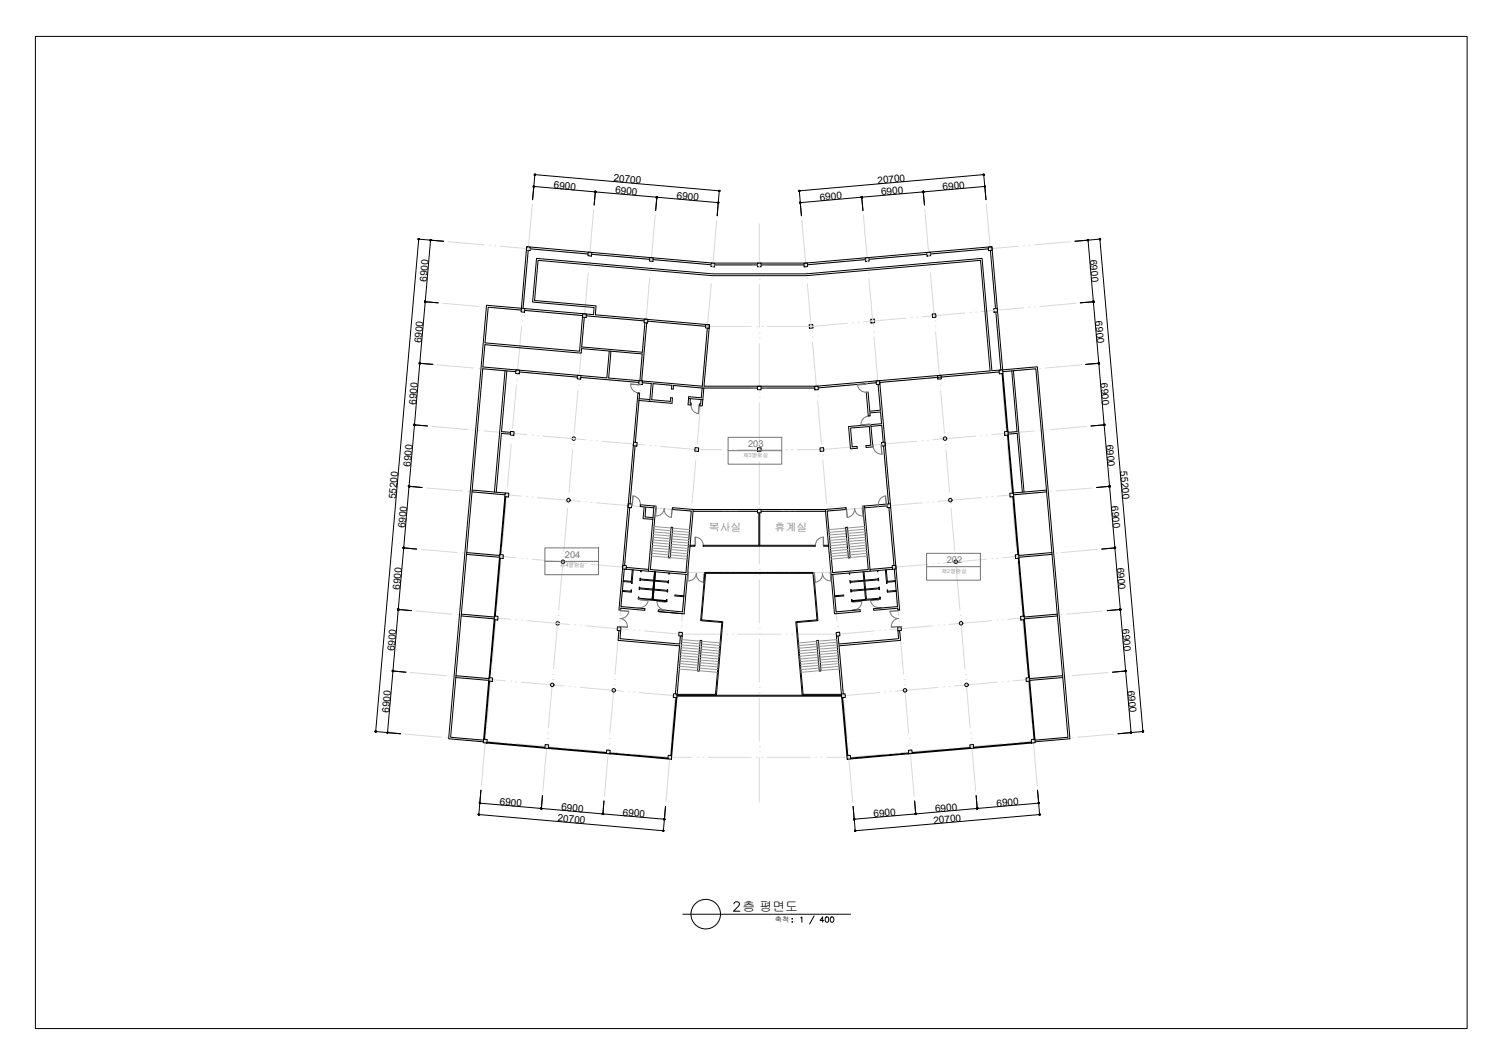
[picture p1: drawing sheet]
<svg xmlns="http://www.w3.org/2000/svg" width="420mm" height="297mm" viewBox="0 0 420 297" stroke-linecap="round" stroke-linejoin="round" font-family="sans-serif">
<defs><g id="words">
<text font-size="3.6" x="207.4" y="254.4">층 평면도</text>
<g font-size="3.1" fill="#757575">
<text x="198" y="148.4">복사실</text>
<text x="216.4" y="148.4">휴계실</text>
</g>
<g font-size="2.8">
<text x="154.6" y="52.5" transform="rotate(5 154.6 52.5)">6900</text>
<text x="171.4" y="50.6" transform="rotate(5 171.4 50.6)">20700</text>
<text x="245.2" y="51.3" transform="rotate(-5 245.2 51.3)">20700</text>
<text x="263.4" y="53" transform="rotate(-5 263.4 53)">6900</text>
<text x="171.8" y="54" transform="rotate(5 171.8 54)">6900</text>
<text x="189" y="55.5" transform="rotate(5 189 55.5)">6900</text>
<text x="229.1" y="56" transform="rotate(-5 229.1 56)">6900</text>
<text x="246.2" y="54.6" transform="rotate(-5 246.2 54.6)">6900</text>
<text x="304.4" y="72.6" transform="rotate(85 304.4 72.6)">6900</text>
<text x="119.2" y="78.7" transform="rotate(-85 119.2 78.7)">6900</text>
<text x="306" y="89.7" transform="rotate(85 306 89.7)">6900</text>
<text x="117.7" y="95.9" transform="rotate(-85 117.7 95.9)">6900</text>
<text x="307.5" y="106.9" transform="rotate(85 307.5 106.9)">6900</text>
<text x="116.2" y="113.1" transform="rotate(-85 116.2 113.1)">6900</text>
<text x="309" y="124.1" transform="rotate(85 309 124.1)">6900</text>
<text x="114.7" y="130.3" transform="rotate(-85 114.7 130.3)">6900</text>
<text x="313" y="131.6" transform="rotate(85 313 131.6)">55200</text>
<text x="110.6" y="139.4" transform="rotate(-85 110.6 139.4)">55200</text>
<text x="310.5" y="141.3" transform="rotate(85 310.5 141.3)">6900</text>
<text x="113.2" y="147.4" transform="rotate(-85 113.2 147.4)">6900</text>
<text x="312" y="158.5" transform="rotate(85 312 158.5)">6900</text>
<text x="111.7" y="164.6" transform="rotate(-85 111.7 164.6)">6900</text>
<text x="313.5" y="175.6" transform="rotate(85 313.5 175.6)">6900</text>
<text x="110.2" y="181.8" transform="rotate(-85 110.2 181.8)">6900</text>
<text x="315" y="192.8" transform="rotate(85 315 192.8)">6900</text>
<text x="108.7" y="199" transform="rotate(-85 108.7 199)">6900</text>
<text x="139.6" y="224.7" transform="rotate(5 139.6 224.7)">6900</text>
<text x="156.7" y="226.1" transform="rotate(5 156.7 226.1)">6900</text>
<text x="173.9" y="227.7" transform="rotate(5 173.9 227.7)">6900</text>
<text x="261.3" y="226.7" transform="rotate(-5 261.3 226.7)">6900</text>
<text x="278.5" y="225.2" transform="rotate(-5 278.5 225.2)">6900</text>
<text x="155.7" y="229.3" transform="rotate(5 155.7 229.3)">20700</text>
<text x="244.1" y="228.2" transform="rotate(-5 244.1 228.2)">6900</text>
<text x="260.8" y="230" transform="rotate(-5 260.8 230)">20700</text>
</g>
<g font-size="2.6" fill="#757575">
<text x="209" y="124.9">203</text>
<text x="157.8" y="155.8">204</text>
<text x="264.5" y="157.3">202</text>
</g>
<text font-size="2" x="216.5" y="257.5">축척</text>
<g font-size="1.5" fill="#757575">
<text x="207.6" y="127.5">제3열람실</text>
<text x="156.4" y="158.3">제4열람실</text>
<text x="263.1" y="159.9">제2열람실</text>
</g>
</g></defs>
<!-- layer: DOOR -->
<g fill="none" stroke="#757575" stroke-width=".28">
<path d="M176.2 107.3h2.7l-2.7-.1a2.28 2.28 0 0 0 2 2.4M178.2 109.6l.5 .1zM193 112.6l.1 .5zM193.1 113a2.26 2.26 0 0 0 2 2.5M195.1 115.5l.4-2.7-.4 2.7M239.6 107.5l2.2-.2v-.2h.5l-2.7 .3a2.29 2.29 0 0 0 2.4 2.1M242 109.5l.5 .1zM242.6 116.1l.5 .1zM242.6 116.2a2.28 2.28 0 0 0-2.1 2.5l2.8-.3-.5 .2v-.2l-2.3 .2M176.8 138.4a2.26 2.26 0 0 1 2.1 2.5M176.9 138.5l-.2 2.3-.2-.1-.1 .5zM243.8 124.2l.2 .6z"/>
<path d="M246.2 124l.1 .5zM246.2 124.5l.1 2.3M246.2 124.5l.2 2.3a2.26 2.26 0 0 1-2.4-2.1M247.3 138.5l.3 2.3 .2-.1v.5l-.4-2.7M247.5 138.4a2.26 2.26 0 0 0-2.1 2.5M178.8 140.9l.1 .5zM183.1 144.1a2.26 2.26 0 0 0 2.5-2.1 2.22 2.22 0 0 0 2 2.4M183.2 141.3l.1 .5zM183.3 141.8l-.1 2.3M183.3 141.8l-.2 2.3M187.7 142.2l-.2 2.2M187.8 141.7l.1 .5z"/>
<path d="M192.2 159.4l.1 .5zM192.3 159.9l-.2 2.3a2.26 2.26 0 0 0 2.4-2.1M192.3 159.9l-.2 2.3M194.2 150l-.2 2.5v-.3h.3v-2.2M194.2 149.9a2.26 2.26 0 0 1 2.3 2.3M196.4 152.2l.1 .3zM196.8 159.8l.1 .5zM227.3 159.8l.2 .5zM227.7 152.2l.1 .3zM230 150v2.2h.2v.3l-.1-2.5M230.1 149.9a2.26 2.26 0 0 0-2.3 2.3M231.9 159.4l.1 .5z"/>
<path d="M231.9 159.9h.1M231.9 159.9l.2 2.3M232 159.9l.2 2.3a2.26 2.26 0 0 1-2.5-2.1M236.3 141.7v.5zM236.5 142.2l.2 2.2a2.22 2.22 0 0 0 2-2.4 2.26 2.26 0 0 0 2.5 2.1M236.5 142.2h.1M240.9 141.8l.2 2.3zM240.9 141.3l.2 .5zM245.3 140.9l.1 .5zM172.5 174.9l.5 .1zM172.9 170.3l.5 .1zM173 174.9l2.2 .1"/>
<path d="M173 174.9l2.2 .2M175.6 170.7l-2.2-.3 2.3 .2a2.22 2.22 0 0 1-2.5 2 2.26 2.26 0 0 1 2.1 2.5M178.1 169.6l.5 .2zM178.3 167.2l2.7 .4-2.2-.1v-.2zM181.1 167.6a2.26 2.26 0 0 1-2.5 2M183.5 167.9l2.2 .2M185.6 170.3l.5 .1zM185.8 167.9h.5zM185.8 168l-2.2-.2a2.26 2.26 0 0 0 2 2.5M194.5 160.1a2.26 2.26 0 0 0 2.1 2.5M196.5 162.6l.3-2.3-.3 2.3M227.7 162.6l-.2-2.3 .2 2.3"/>
<path d="M229.8 160.1a2.26 2.26 0 0 1-2.1 2.5M237.9 167.9l.5 .1zM238.2 170.3l.5 .1zM240.7 167.8l-2.3 .2M240.7 167.9l-2.3 .2M240.7 167.8a2.26 2.26 0 0 1-2 2.5M243.2 167.6l2.7-.3zM243.2 167.6a2.26 2.26 0 0 0 2.5 2M245.6 169.6l.6 .1zM248.6 170.7l2.3-.3-2.3 .2a2.22 2.22 0 0 0 2.5 2 2.26 2.26 0 0 0-2.1 2.5M250.9 170.3l.5 .1zM251.2 174.9l.5 .1z"/>
<path d="M251.2 174.9l-2.2 .1M251.2 174.9l-2.2 .2"/>
</g>
<!-- layer: WIN -->
<g fill="none" stroke="#000" stroke-width=".28">
<path d="M279.9 104.3h.3l1.4 16.1-.3 .1zM141 138.6h.3l-1.4 16.3-.3-.1zM281.5 121.5h.2l1.4 16.1-.2 .1zM282.9 138.6h.3l1.4 16.2-.3 .1zM139.5 155.8h.3l-1.4 16.2h-.3zM192.8 152.2h1.2v.3h-1.2zM196.5 152.2h31.2v.3h-31.2zM212 143.2v9M212.2 143.2v9M230.2 152.2h1.2l.1 .3h-1.3zM284.5 155.8h.2l1.4 16.2h-.2zM138 173h.3l-1.5 16.2h-.2z"/>
<path d="M285.9 173h.3l1.4 16.2h-.3zM136.5 190.2h.3l-1.4 16.2h-.3zM189.1 194.4h46M189.1 194.1h46M287.5 190.2h.2l1.4 16.2h-.2zM136 207.2l16.2 1.4v.3l-16.2-1.5zM153.2 208.7l16.2 1.4v.3l-16.2-1.4zM170.4 210.2l16.2 1.4v.3l-16.2-1.5zM187.1 210.9h.5l1.5-16.1-.3-.1-1.4 16.2M237.1 210.9h-.5l-1.5-16.1 .3-.1 1.4 16.2M237.6 211.6l16.2-1.4 .1 .2-16.3 1.5zM254.8 210.1l16.2-1.4v.3l-16.2 1.4z"/>
<path d="M272 208.6l16.2-1.4v.2l-16.2 1.5z"/>
</g>
<!-- layer: CEN -->
<g fill="none" stroke="#d9d9d9" stroke-width=".28">
<path d="M148.7 57l-1.2 13.2M165.8 58.5l-1.1 13.2M183 60l-1.1 13.2M241.2 60l1.1 13.2M258.3 58.5l1.2 13.2M275.5 57l1.2 13.2M125.2 67.5l10.1 .9M136.8 68.5h.1M138.2 68.6h.1M139.8 68.7l11.9 1.1M147.1 74.7l-1 11.9M147.3 73.2h.1"/>
<path d="M147.4 71.7h.1M153.2 69.9h.1M154.7 70.1h.1M156.2 70.2l11.9 1M164.3 76.2l-1 11.9M164.5 74.7h.1M164.6 73.2h.1M169.6 71.4h.1M171.1 71.5h.1M172.6 71.6l12 1.1M181.5 77.7l-1 11.9M181.6 76.2h.1"/>
<path d="M181.8 74.7h.1M186.1 72.8h.1M187.6 72.9h.1M189 73.1l10.2 .9h10.7M198.7 79.2l-1.1 11.9M198.8 77.7h.1M199 76.2h.1M200.2 61.5l-1.1 13.2M211.4 74h.1M212.1 76.4h.1M212.1 77.9h.1M212.1 62.4v12.5"/>
<path d="M212.1 79.4v12M212.9 74h.1M224 61.5l1.2 13.2M225.3 76.2h.1M225.4 77.7h.1M225.5 79.2l1.1 11.9M235.2 73.1l-10.1 .9h-10.7M236.7 72.9h.1M238.2 72.8h.1M242.5 74.7h.1M242.6 76.2h.1M242.7 77.7l1.1 11.9"/>
<path d="M251.6 71.6l-12 1.1M253.1 71.5h.1M254.6 71.4h.1M259.7 73.2h.1M259.8 74.7h.1M259.9 76.2l1.1 11.9M268 70.2l-11.9 1M269.5 70.1h.1M271 69.9h.1M276.8 71.7h.1M277 73.2h.1M277.1 74.7l1.1 11.9"/>
<path d="M284.5 68.7l-12 1.1M286 68.6h.1M287.5 68.5h.1M299 67.5l-10 .9M123.7 84.7l10.1 .9M135.2 85.7h.1M136.8 85.8h.1M138.2 85.9l12 1.1M145.7 91.1l-1.1 11.9M145.8 89.6h.1M146 88.1h.1M151.7 87.1h.1"/>
<path d="M153.2 87.2h.1M154.7 87.4l12 1M162.9 92.6l-1.1 12M163 91.1h.1M163.1 89.6h.1M168.1 88.6h.1M169.6 88.7h.1M171.1 88.8l12 1.1M180.1 94.1l-1.1 11.9M180.2 92.6h.1M180.3 91.1h.1M184.6 90h.1"/>
<path d="M186 90.1h.1M187.6 90.3l10 .8h12.3M197.3 95.6l-1.1 12M197.4 94.1h.1M197.5 92.6h.1M211.4 91.1h.1M212.1 92.9h.1M212.1 94.4h.1M212.1 95.9v12M212.9 91.1h.1M226.7 92.6h.1M226.9 94.1h.1"/>
<path d="M227 95.6l1 12M236.7 90.3l-10.1 .8h-12.2M238.2 90.1h.1M239.7 90h.1M243.9 91.1h.1M244 92.6h.1M244.2 94.1l1 11.9M253.1 88.8l-11.9 1.1M254.6 88.7h.1M256.1 88.6h.1M261.1 89.6h.1M261.2 91.1h.1"/>
<path d="M261.4 92.6l1 12M269.6 87.4l-12 1M271 87.2h.1M272.5 87.1h.1M278.3 88.1h.1M278.4 89.6h.1M278.5 91.1l1.1 11.9M286 85.9l-11.9 1.1M287.5 85.8h.1M289 85.7h.1M300.6 84.7l-10.1 .9M120.7 119l10.1 .9"/>
<path d="M122.2 101.9l10.1 .8M133.8 102.9h.1M135.2 103h.1M136.8 103.1l11.9 1.1M144.3 107.5l-1.1 12M144.4 106h.1M144.5 104.6h.1M150.2 104.3h.1M151.7 104.4h.1M153.2 104.6l11.9 1M161.4 109.1l-1 11.9M161.6 107.6h.1"/>
<path d="M161.7 106h.1M166.6 105.7h.1M168.1 105.9h.1M169.6 106l12 1.1M178.6 110.5l-1 12M178.8 109.1h.1M178.9 107.6h.1M183.1 107.2h.1M184.6 107.3h.1M186 107.4l10.2 .9h13.7M195.8 112.1l-1 11.9M195.9 110.6h.1"/>
<path d="M196.1 109.1h.1M211.4 108.3h.1M212.1 109.4h.1M212.1 110.9h.1M212.1 112.4v12M212.9 108.3h.1M228.2 109.1h.1M228.3 110.6h.1M228.4 112.1l1.1 11.9M238.2 107.4l-10.1 .9h-13.7M239.7 107.3h.1M241.2 107.2h.1"/>
<path d="M245.3 107.6h.1M245.5 109.1h.1M245.6 110.5l1.1 12M254.6 106l-11.9 1.1M256.1 105.9h.1M257.6 105.7h.1M262.5 106h.1M262.7 107.6h.1M262.8 109.1l1 11.9M271 104.6l-11.9 1M272.5 104.4h.1M274.1 104.3h.1"/>
<path d="M279.7 104.6h.1M279.9 106h.1M280 107.5l1 12M287.5 103.1l-12 1.1M289 103h.1M290.5 102.9h.1M302.1 101.9l-10.1 .8M303.6 119l-10.1 .9M119.2 136.2l10.1 .9M130.8 137.2h.1M132.2 137.4h.1M132.2 120.1h.1"/>
<path d="M133.7 137.5l12 1M133.8 120.2h.1M135.2 120.3l12 1M141.5 138.9h.1M141.6 137.4h.1M142.8 124l-1 11.9M142.9 122.5h.1M143.1 121h.1M147.2 138.6h.1M148.7 138.8h.1M148.7 121.5h.1M150.2 121.6h.1"/>
<path d="M150.2 138.9l11.9 1.1M151.7 121.8l11.9 1M158.8 138.9h.1M160 125.5l-1.1 11.9M160.1 124h.1M160.3 122.5h.1M165.1 122.9h.1M166.6 123.1h.1M168.1 123.2l12 1M177.2 127l-1.1 11.9M177.3 125.5h.1M177.4 124h.1"/>
<path d="M181.6 124.4h.1M183 124.5h.1M184.6 124.6l10 .9h7M194.4 128.5l-1.1 11.9M194.5 127h.1M194.6 125.5h.1M203.1 125.5h.1M204.6 125.5h.1M206.1 125.5h12M212.1 125.9h.1M212.1 127.4h.1M212.1 128.9v12"/>
<path d="M219.6 125.5h.1M221.1 125.5h.1M229.6 125.5h.1M229.7 127h.1M229.9 128.5l1 11.9M239.7 124.6l-10.1 .9h-7M241.2 124.5h.1M242.7 124.4h.1M246.8 124h.1M246.9 125.5h.1M247 127l1.1 11.9M256.1 123.2l-11.9 1"/>
<path d="M257.6 123.1h.1M259.1 122.9h.1M264 122.5h.1M264.1 124h.1M264.2 125.5l1.1 11.9M265.4 138.9h.1M272.6 121.8l-12 1M274.1 121.6h.1M274.1 138.9l-12 1.1M275.5 138.8h.1M275.5 121.5h.1M277.1 138.6h.1"/>
<path d="M281.2 121h.1M281.3 122.5h.1M281.4 124l1 11.9M282.6 137.4h.1M282.7 138.9h.1M289 120.3l-11.9 1M290.5 120.2h.1M290.5 137.5l-12 1M292 120.1h.1M292 137.4h.1M293.5 137.2h.1M305.1 136.2l-10.1 .9"/>
<path d="M117.7 153.4l10 .9M129.2 154.4h.1M130.8 154.6h.1M132.2 154.7l12 1M139.9 156.8l-1 12M140.1 155.4h.1M140.2 153.9h.1M141.4 140.4l-1.1 12M145.7 155.8h.1M147.2 156h.1M148.7 156.1l11.9 1M157.1 158.4l-1 11.9"/>
<path d="M157.3 156.8h.1M157.4 155.4h.1M158.6 141.9l-1.1 12M158.7 140.4h.1M162.1 157.3h.1M163.6 157.4h.1M163.6 140.1h.1M165.1 157.6l12 1M165.1 140.3h.1M166.6 140.4l11.9 1M174.3 159.9l-1 11.9M174.4 158.4h.1"/>
<path d="M174.6 156.9h.1M175.8 143.4l-1.1 12M175.9 141.9h.1M176 140.4h.1M178.5 158.7h.1M180 158.8h.1M180.1 141.5h.1M181.6 159l10 .9h10M181.6 141.7h.1M183 141.8l10.1 .9h8.5M191.6 159.9h.1M191.8 158.4h.1"/>
<path d="M192.9 144.9l-1 12M193.1 143.4h.1M193.2 141.9h.1M203.1 159.9h.1M203.1 142.7h.1M204.6 159.9h.1M204.6 142.7h.1M206.1 159.9h12M206.1 142.7h12M212.1 142.4h.1M212.1 143.9h.1M212.1 158.9h.1"/>
<path d="M212.1 145.4v12M219.6 159.9h.1M219.6 142.7h.1M221.1 159.9h.1M221.1 142.7h.1M231 141.9h.1M231.2 143.4h.1M231.3 144.9l1.1 12M232.5 158.4h.1M232.6 159.9h.1M241.2 141.8l-10.1 .9h-8.5M242.7 159l-10.1 .9h-10"/>
<path d="M242.7 141.7h.1M244.2 158.8h.1M244.2 141.5h.1M245.7 158.7h.1M248.2 140.4h.1M248.4 141.9h.1M248.5 143.4l1 12M249.7 156.9h.1M249.8 158.4h.1M249.9 159.9l1.1 11.9M257.6 140.4l-11.9 1M259.1 140.3h.1"/>
<path d="M259.1 157.6l-11.9 1M260.6 140.1h.1M260.6 157.4h.1M262.1 157.3h.1M265.5 140.4h.1M265.7 141.9l1 12M266.9 155.4h.1M267 156.8h.1M267.1 158.4l1.1 11.9M275.6 156.1l-12 1M277.1 156h.1M278.5 155.8h.1"/>
<path d="M282.9 140.4l1 12M284 153.9h.1M284.2 155.4h.1M284.3 156.8l1 12M292 154.7l-11.9 1M293.5 154.6h.1M295 154.4h.1M306.6 153.4l-10.1 .9M116.1 170.6l10.2 .9M127.7 171.6h.1M129.2 171.7h.1M130.7 171.9l12 1"/>
<path d="M138.5 173.3l-1 12M138.6 171.8h.1M138.8 170.3h.1M144.2 173h.1M145.7 173.1h.1M147.2 173.3l11.9 1M155.7 174.8l-1.1 11.9M155.8 173.3h.1M155.9 171.8h.1M160.6 174.5h.1M162.1 174.6h.1M163.6 174.7l11.9 1.1"/>
<path d="M172.9 176.3l-1.1 12M173 174.8h.1M173.1 173.3h.1M177.1 175.9h.1M178.5 176h.1M180 176.1l10.1 .9h11.5M190.1 177.8l-1.1 11.9M190.2 176.3h.1M190.3 174.8h.1M191.5 161.4l-1.1 11.9M203.1 177h.1M204.6 177h.1"/>
<path d="M206.1 177h12M212.1 160.4h.1M212.1 175.4h.1M212.1 176.9h.1M212.1 161.9v12M212.1 178.4v12M219.6 177h.1M221.1 177h.1M232.7 161.4l1.1 11.9M233.9 174.8h.1M234 176.3h.1M234.2 177.8l1 11.9"/>
<path d="M244.2 176.1l-10.1 .9h-11.5M245.7 176h.1M247.2 175.9h.1M251.1 173.3h.1M251.2 174.8h.1M251.4 176.3l1 12M260.6 174.7l-11.9 1.1M262.1 174.6h.1M263.6 174.5h.1M268.3 171.8h.1M268.4 173.3h.1M268.5 174.8l1.1 11.9"/>
<path d="M277.1 173.3l-12 1M278.5 173.1h.1M280.1 173h.1M285.4 170.3h.1M285.6 171.8h.1M285.7 173.3l1.1 12M293.5 171.9l-12 1M295 171.7h.1M296.5 171.6h.1M308.1 170.6l-10.1 .9M114.7 187.7l10 .9M126.2 188.8h.1"/>
<path d="M127.7 188.9h.1M129.2 189l12 1.1M137.1 189.7l-1.1 12M137.2 188.2h.1M137.3 186.7h.1M142.7 190.2h.1M144.2 190.3h.1M145.7 190.5l11.9 1M154.2 191.2l-1 12M154.4 189.7h.1M154.5 188.3h.1M159.1 191.6h.1"/>
<path d="M160.6 191.8h.1M162.1 191.9l12 1.1M171.4 192.7l-1 12M171.6 191.2h.1M171.7 189.7h.1M175.5 193.1h.1M177 193.2h.1M178.5 193.3l10.1 .9h13M188.6 194.2l-1 12M188.8 192.7h.1M188.9 191.3h.1M203.1 194.2h.1"/>
<path d="M204.6 194.2h.1M206.1 194.2h12M212.1 191.9h.1M212.1 193.4h.1M212.1 194.9v12M219.6 194.2h.1M221.1 194.2h.1M235.4 191.3h.1M235.5 192.7h.1M235.6 194.2l1.1 12M245.7 193.3l-10.1 .9h-13M247.2 193.2h.1"/>
<path d="M248.7 193.1h.1M252.5 189.7h.1M252.7 191.2h.1M252.8 192.7l1.1 12M262.1 191.9l-11.9 1.1M263.6 191.8h.1M265.1 191.6h.1M269.7 188.3h.1M269.9 189.7h.1M270 191.2l1 12M278.6 190.5l-12 1M280.1 190.3h.1"/>
<path d="M281.5 190.2h.1M286.9 186.7h.1M287 188.2h.1M287.2 189.7l1 12M295 189l-11.9 1.1M296.5 188.9h.1M298 188.8h.1M309.6 187.7l-10.1 .9M113.1 204.9l10.2 .9M124.7 206h.1M126.2 206.1h.1M127.7 206.2l12 1.1"/>
<path d="M135.6 206.2l-1.1 13.2M135.7 204.7h.1M135.9 203.2h.1M141.2 207.4h.1M142.6 207.5h.1M144.2 207.6l11.9 1.1M152.8 207.6l-1.1 13.3M152.9 206.2h.1M153.1 204.7h.1M157.6 208.8h.1M159.1 209h.1M160.6 209.1l11.9 1"/>
<path d="M170 209.2l-1.1 13.2M170.1 207.7h.1M170.3 206.2h.1M174.1 210.3h.1M175.5 210.4h.1M177 210.5l10.1 .9h6.3M187.2 210.7l-1.2 13.2M187.3 209.2h.1M187.4 207.7h.1M194.8 211.4h.1M196.4 211.4h.1M197.9 211.4h12"/>
<path d="M211.4 211.4h.1M212.1 208.4h.1M212.1 209.9h.1M212.1 211.4v12.5M212.9 211.4h.1M214.4 211.4h12M227.9 211.4h.1M229.3 211.4h.1M236.8 207.7h.1M236.9 209.2h.1M237.1 210.7l1.1 13.2M247.2 210.5l-10.1 .9h-6.2"/>
<path d="M248.7 210.4h.1M250.2 210.3h.1M254 206.2h.1M254.1 207.7h.1M254.2 209.2l1.2 13.2M263.6 209.1l-11.9 1M265.1 209h.1M266.6 208.8h.1M271.2 204.7h.1M271.3 206.2h.1M271.4 207.6l1.2 13.3M280.1 207.6l-12 1.1"/>
<path d="M281.5 207.5h.1M283.1 207.4h.1M288.3 203.2h.1M288.5 204.7h.1M288.6 206.2l1.2 13.2M296.5 206.2l-11.9 1.1M298 206.1h.1M299.5 206h.1M311.1 204.9l-10.1 .9"/>
</g>
<!-- layer: WALL -->
<g fill="none" stroke="#000" stroke-width=".28">
<path d="M147.6 69.9l-1.5 16.2 19.7 1.7 .2-1.9-17.2-1.6 1.1-12.2 49.1 4.4h26.2l49.1-4.4 2.8 31.4 2.5-.2-1.4-16.2M148.1 69.5l16.2 1.4M150.3 72.7l48.7 4.3h26.2l48.7-4.3 2.7 30.8-48.5 4.3h-31.4l1.5-17.1-31.9-2.8 .2-2.5-17.2-1.5zM165.3 71l16.2 1.4M182.4 72.5l16.3 1.4M199.6 74h12M212.6 74h12M241.8 72.5l-16.2 1.4M258.9 71l-16.1 1.4M276.1 69.5l-16.1 1.4M276.7 69.9l1.4 16.2M145.6 86.6l-9.2-.8-.9 9.9 26.4 2.3 .9-9.9-16.2-1.4"/>
<path d="M163.2 88.6l-.7 8.3 16.9 1.4 .8-8.2M163.8 88.2l16.1 1.4M170.2 98l-.7 7.5-34.6-3.1 .6-6.2 26.9 2.4 .1-1.3 16.9 1.5-.6 7.5-8.8-.8 .7-7.5M180.7 90.1l-1.4 16.2 16.9 1.5 1.4-16.2M181 89.7l16.1 1.4M141.1 103.5l-3 33.9M141.6 103.5l-1.5 17 2.5 .2M144.1 103.8l-9.2-.8-9 102.8 9.2 .8M145.1 103.8l16.2 1.5M162.2 105.4l16.3 1.4M178.5 111.3l3.1 .2M179.4 106.8l2.5 .3-.4 5"/>
<path d="M192.3 111.3l4.1 .3M196.2 108.3l-.3 2.7-3.5-.3-.2 2.3 .8 .1v-.5l-.2-.1 .1-1.2M196.2 108.3h15.4M196.2 108.3l-8-.7-.1 1h-.5l.1-1-5.3-.5-.3 4.5 5.2 .5 .1-1.1 .5 .1-.2 1.5-9.2-.8M196.6 108.3l-.4 5h-.8l.1-.5h.2l.2-1.3M212.6 108.3h15M243.3 119l3-.3 .4 4.8M244.8 106.8l-16.2 1.5M245.3 107.3l.6 7.2-2.9 .3-.5-5.2h-.5l.6 6.5 .5-.1-.1-.7 3-.3 .3 3.3-9.2 .8 .5 6.2 1.9-.2-.1-.5-1.3 .2-.5-5.3 5.3-.4 .4 5.2-1.4 .1 .1 .5 1.8-.1-.5-6.3M279.1 103.8l-33.3 3 5.5 63.5h-.4l-.1-.5-6.7 .6-.1-.5 6.7-.6-.9-10.4M280.1 103.8l9.3-.8 3 34.3 6 68.5-9.3 .8M282.6 103.5l1.5 17-2.5 .2"/>
<path d="M283.1 103.5l3 33.9M131.9 137.3l9.2 .8M131.9 136.8l9.2 .8M142.6 121.2l-2.5-.2-1.5 16.4M177.4 124.5l-1.4 16.2M177.5 123.5l1.2-13.7h-.5l-5.3 60.5h.5v-.5l6.8 .6v-.5l-6.7-.6 .9-10.4M246.8 124.5l1.4 16.2M281.7 121.2l2.5-.2 1.4 16.4M292.3 136.8l-9.2 .8M292.4 137.3l-9.2 .8M130.3 154.8l9.3 .8M130.4 154.3l9.2 .8"/>
<path d="M174.9 158.9l6.2 .6M174.9 158.4l6.3 .6M175.9 141.7l-1.4 16.2M176.6 159l-.3 3.3-2.2-.2M176.9 159.1l-.3 3.8-.1-.3M179 159.3l.1 .3v-.3M182.4 145l-2.8-.2 .3-3.3-1-.1 .1-.5 4.2 .4-1.5 17.7 9.9 .9 1.5-17.2-5.2-.5v-.5l5.8 .5-2.6 29.2-7.2-.7M182.7 141.8l-2.3-.2-.2 2.7 2.2 .2M182.7 141.3l-1.6 18.2 11 .9M186.9 159.9l-.1 .4 .2-.3M187.5 147.2h.4l-.7 8.6-.5-.1zM193.7 142.7h17.9"/>
<path d="M193.7 142.2h36.9M212.6 142.7h18M236.2 147.2h.6l.7 8.5-.5 .1zM237.3 159.9l.1 .4-.1-.3M241.4 159.6l.6 7.7 3.8-.3v-.4l.1 .6-8 .7v-.6l.1 .4 3.8-.4-.7-7.7M241.5 141.3l1.6 18.2-11 .9M245.1 159.3v.3l.1-.3M247.3 159.1l.4 3.8 .1-.3M247.6 159l.3 3.3 2.2-.2M247.8 140.7l-6.8 .6 1.6 17.7-10 .9-1.5-17.2 5.2-.5v-.5l-5.7 .5 2.5 29.2 7.2-.7v-.5l-6.7 .6-1-10.4M247.8 141.2l-6.3 .6M248.3 141.7l1.5 16.2"/>
<path d="M249.3 158.4l-6.2 .6M249.3 158.9l-6.2 .6M293.9 154.3l-9.3 .8M293.9 154.8l-9.2 .8M128.8 172l9.2 .8M128.9 171.5l9.2 .8M172.9 176.1l-.2 2.7 17.2 1.5-1.2 13.4M173.4 176.1l-.2 2.2 16.7 1.5 .2-2.3M173.9 164.8l2.5 .3M174.1 162.3l2.5 .3M176.3 165.1l.1-.4-.1 .6-2.5-.2M182.2 167.3l.7-7.7-.7 7.7-3.8-.3 .1-.4-.2 .6 8 .7v-.6l-.1 .4-3.8-.4 .7-7.7-.7 7.7"/>
<path d="M182.4 164.5l-3.7-.4-.1-.2-.1 .7 .2-.2 3.7 .3M182.7 162l-3.8-.4-.1-.2v.7l.1-.2 3.8 .3M182.7 164.5l3.8 .3v-.2v.7l-.1-.2-3.7-.4M182.9 162l3.8 .3 .1-.2-.1 .7-.1-.2-3.7-.4M190.6 177.6l-1.4 16.2h10.7l1.8-20-6-.5 1.2-13.5h30.4l1.2 13.5-5.9 .5 1.8 20h10.7l-1.4-16.2M191.1 166.3l-2.5-.2-.1 .3 2.5 .2M191.6 160.4l-.9 10.4-6.7-.6-.1 .5 6.7 .6M195.6 178.8h.5l-.7 8.6-.6-.1zM228.1 178.8h.5l.8 8.5-.5 .1zM233.2 166.3l2.5-.2v.3l-2.5 .2M241.3 162l-3.7 .3-.2-.2 .1 .7 .1-.2 3.7-.4M241.5 164.5l-3.7 .3-.2-.2 .1 .7 .1-.2 3.8-.4"/>
<path d="M241.6 162l3.7-.4 .1-.2 .1 .7-.2-.2-3.7 .3M241.8 164.5l3.8-.4v-.2l.1 .7-.1-.2-3.8 .3M248 165.1l-.2-.4 .1 .6 2.5-.2M250.1 162.3l-2.5 .3M250.3 164.8l-2.5 .3M250.9 176.1l.1 2.2-16.7 1.5-.2-2.3M251.3 176.1l.3 2.7-17.2 1.5 1.2 13.4M295.3 171.5l-9.2 .8M295.4 172l-9.2 .8M127.3 189.1l9.3 .8M127.4 188.6l9.2 .8M189.1 194.1h11l1.8-20.5-5.9-.5 1.1-13h30l1.1 13-5.9 .5 1.8 20.5h11"/>
<path d="M296.9 188.6l-9.3 .8M296.9 189.1l-9.2 .8M135 207.1l-9.7-.9 10.6-121 9.8 .9 1.4-17.2 52.1 4.5h25.9l52-4.5 3 34.4 9.7-.9 9.1 103.8-9.7 .9"/>
</g>
<!-- layer: 0e -->
<g fill="none" stroke="#000" stroke-width=".28">
<path d="M147.1 68.9l1.1 .1-.1 1-1-.1zM164.3 70.4l1 .1-.1 1-1-.1zM181.5 71.9l1 .1-.1 1-1-.1zM198.7 73.4l1 .1-.1 1-1-.1zM211.6 73.4h1v1.1h-1zM224.6 73.5l.9-.1 .1 1-1 .1zM241.7 72l1-.1 .1 1-1 .1zM258.9 70.5l1-.1 .1 1-1 .1zM276.1 69l1-.1 .1 1-1 .1zM145.7 86.1h.9l-.1 1.1-.9-.1zM162.8 87.6l1 .1-.1 .9h-1zM180 89.1l1 .1-.1 1-1-.1z"/>
<path d="M197.2 90.6l1 .1-.1 1-1-.1zM226 90.7l1.1-.1v1l-1 .1zM243.2 89.2l1-.1 .1 1-1 .1zM260.4 87.7l1-.1 .1 1h-1zM277.6 86.1h1l.1 1-1 .1zM144.1 103.3h1v1.1l-1.1-.1zM161.3 104.8l1 .1-.1 .9-1-.1zM178.5 106.3h1l-.1 1.1-1-.1zM211.6 107.8h1v1h-1zM227.6 107.9l.9-.1 .1 1h-.9zM244.7 106.3h1l.1 1-1 .1zM261.9 104.9l1-.1 .1 .9-1 .1z"/>
<path d="M279.1 103.3h1l.1 1-1 .1zM141.1 137.6l1 .1v1l-1.1-.1zM142.6 120.4l1 .1-.1 1h-.9zM177 123.4l1 .1-.1 1h-1zM194.2 125l1 .1-.1 .9-1-.1zM211.6 125h1v1h-1zM229.1 125.1l1-.1 .1 .9-1.1 .1zM246.2 123.5l1.1-.1v1.1h-1zM280.6 120.5l1-.1 .1 1.1h-1zM282.1 137.7l1-.1 .1 1-1 .1zM139.6 154.8l1 .1-.1 1-1-.1zM174 157.8l1 .1-.1 1-1-.1z"/>
<path d="M175.5 140.6l1 .1-.1 1-1-.1zM211.6 142.2h1v1h-1zM247.8 140.7l.9-.1 .1 1-1 .1zM249.2 157.9l1.1-.1v1l-1 .1zM283.6 154.9l1-.1 .1 1-1 .1zM138.1 172l1 .1v1l-1.1-.1zM172.5 175l1 .1-.1 1-1-.1zM189.7 176.5l1 .1-.1 1-1-.1zM233.6 176.6l1-.1v1l-.9 .1zM250.8 175.1l.9-.1 .1 1-.9 .1zM285.1 172.1l1-.1 .1 1-1 .1zM136.6 189.2l1 .1-.1 .9h-1z"/>
<path d="M188.2 193.7l1 .1-.1 1-1-.1zM235.1 193.8l1-.1 .1 1-1.1 .1zM286.6 189.3l1-.1 .1 1h-1zM135.1 206.4l1 .1-.1 .9-1-.1zM152.3 207.9h1l-.1 1.1-1-.1zM169.5 209.4l1 .1-.1 .9h-1zM186.7 210.9h.9v1.1l-1-.1zM236.6 210.9h1v1l-.9 .1zM253.8 209.5l.9-.1 .1 1h-.9zM270.9 207.9h1l.1 1-1 .1zM288.1 206.5l1-.1 .1 .9-1 .1z"/>
<circle cx="158.8" cy="139.6" r=".49"/>
<circle cx="160.3" cy="122.4" r=".49"/>
<circle cx="264" cy="122.4" r=".49"/>
<circle cx="265.5" cy="139.6" r=".49"/>
<circle cx="157.3" cy="156.8" r=".49"/>
<circle cx="267" cy="156.8" r=".49"/>
<circle cx="155.8" cy="174" r=".49"/>
<circle cx="268.5" cy="174" r=".49"/>
<circle cx="154.3" cy="191.2" r=".49"/>
<circle cx="171.5" cy="192.7" r=".49"/>
<circle cx="252.8" cy="192.7" r=".49"/>
<circle cx="270" cy="191.2" r=".49"/>
</g>
<!-- layer: Ĳ -->
<g fill="none" stroke="#979797" stroke-width=".28">
<path d="M182 155.2l4.7 .4M182.1 154.5l4.7 .4M182.1 153.7l4.7 .4M182.2 153l4.7 .4M182.3 152.2l4.7 .5M182.3 151.5l4.8 .4M182.4 150.7l4.7 .4M182.4 150l4.8 .4M182.5 149.2l4.8 .4M182.6 148.5l4.7 .4M182.7 147.7l4.7 .5M182.7 147l4.7 .4"/>
<path d="M187.2 155.7l4.8 .4M187.3 154.9l4.7 .4M187.4 154.2l4.7 .4M187.4 153.4l4.7 .4M187.5 152.7l4.7 .4M187.6 151.9l4.7 .5M187.6 151.2l4.7 .4M187.7 150.5l4.7 .4M187.7 149.7l4.8 .4M187.8 149l4.8 .4M187.9 148.2l4.7 .4M187.9 147.4l4.8 .5"/>
<path d="M236.3 147.4l-4.8 .5M236.3 148.2l-4.7 .4M236.4 149l-4.7 .4M236.5 149.7l-4.7 .4M236.5 150.5l-4.7 .4M236.6 151.2l-4.7 .4M236.7 151.9l-4.8 .5M236.8 152.7l-4.8 .4M236.8 153.4l-4.7 .4M236.9 154.2l-4.8 .4M236.9 154.9l-4.7 .4M237 155.7l-4.7 .4"/>
<path d="M241.5 147l-4.7 .4M241.6 147.7l-4.8 .5M241.7 148.5l-4.8 .4M241.7 149.2l-4.7 .4M241.8 150l-4.7 .4M241.8 150.7l-4.7 .4M241.9 151.5l-4.7 .4M242 152.2l-4.8 .5M242 153l-4.7 .4M242.1 153.7l-4.7 .4M242.2 154.5l-4.8 .4M242.2 155.2l-4.7 .4"/>
<path d="M190.4 179.3l5.1 .4M190.5 178.6l5.1 .4M196 179.8l5.1 .4M196.1 179l5.1 .5M228.2 179l-5.1 .5M228.2 179.8l-5.1 .4M233.8 178.6l-5.1 .4M233.8 179.3l-5.1 .4M189.8 186.8l5 .4M189.9 186l5 .5M189.9 185.3l5.1 .4M190 184.5l5.1 .5"/>
<path d="M190 183.8l5.1 .4M190.1 183l5.1 .5M190.2 182.3l5.1 .4M190.2 181.5l5.1 .5M190.3 180.8l5.1 .4M190.4 180l5 .5M195.4 187.2l5 .5M195.4 186.5l5.1 .4M195.5 185.8l5.1 .4M195.6 185l5 .5M195.6 184.3l5.1 .4M195.7 183.5l5.1 .5"/>
<path d="M195.7 182.8l5.1 .4M195.8 182l5.1 .5M195.9 181.3l5 .4M195.9 180.5l5.1 .5M228.3 180.5l-5.1 .5M228.4 181.3l-5.1 .4M228.4 182l-5.1 .5M228.5 182.8l-5.1 .4M228.5 183.5l-5 .5M228.6 184.3l-5.1 .4M228.7 185l-5.1 .5M228.8 185.8l-5.1 .4"/>
<path d="M228.8 186.5l-5.1 .4M228.9 187.2l-5.1 .5M233.9 180l-5.1 .5M233.9 180.8l-5.1 .4M234 181.5l-5.1 .5M234 182.3l-5 .4M234.1 183l-5 .5M234.2 183.8l-5.1 .4M234.3 184.5l-5.1 .5M234.3 185.3l-5 .4M234.4 186l-5.1 .5M234.5 186.8l-5.1 .4"/>
</g>
<!-- layer: SHEET -->
<g fill="none" stroke="#000" stroke-width=".28">
<path d="M9.9 10.2h400v276.9h-400zM190.7 255.2h46.9M205 252.3l.2-.3 .4-.2 .8 .2a.83 .83 0 0 1-.2 1.1l-1.3 1.3h1.8M221.2 257.4h.2zM221.3 256.5v.1zM223.7 256.2l.3-.2v1.5M227.4 255.7l-1.2 2.3M230.2 257h-1.1l.7-1v1.5M230.7 256h.3a.77 .77 0 0 1 .5 .7 .77 .77 0 0 1-.5 .8l-.4-.3zM232.1 256a.74 .74 0 0 1 .9 .6 .74 .74 0 0 1-.5 .9l-.5-.3-.1-.6z"/>
<circle cx="197.2" cy="255.2" r="4.1"/>
</g>
<!-- layer: 亅 -->
<path d="M203.4 122.1h15v7.5h-15zM203.4 125.8h15M152.2 153h15v7.4h-15zM152.2 156.7h15M258.9 154.5h15v7.5h-15zM258.9 158.2h15" fill="none" stroke="#757575" stroke-width=".28"/>
<!-- layer: DIM -->
<g fill="none" stroke="#000" stroke-width=".28">
<path d="M149.4 52.1l16.7 1.5M149.4 48.8l-.6 7 .3-3.7M149.6 48.8l51.1 4.5M166.3 53.6l-.3 3.6M166.6 53.6l16.6 1.4M183.5 55.1l-.3 3.7M183.7 55.1l16.7 1.5M200.9 53.3l-.6 6.9 .3-3.6M223.3 53.3l.6 6.9-.4-3.6M240.5 55.1l-16.7 1.5M240.7 55.1l.4 3.7M257.7 53.6l-16.7 1.4"/>
<path d="M257.9 53.6l.4 3.6M274.6 48.8l-51.1 4.5M274.8 48.8l.6 7M274.9 52.1l-16.7 1.5M117 66.8l6.9 .6-3.6-.3M117 67l-12 137M120.3 67.3l-1.5 16.7M304 67.3l1.4 16.7M307.3 66.8l-7 .6 3.6-.3M307.3 67l12 137M118.8 84.2l3.6 .3M118.8 84.5l-1.5 16.7"/>
<path d="M305.5 84.2l-3.7 .3M305.5 84.5l1.4 16.7M115.8 118.6l3.6 .3M115.8 118.8l-1.5 16.8M117.2 101.7l-1.4 16.7M117.3 101.4l3.6 .3M306.9 101.4l-3.6 .3M307 101.7l1.4 16.7M308.5 118.8l1.5 16.8M308.5 118.6l-3.7 .3M114.2 136l-1.4 16.7M114.3 135.8l3.6 .3"/>
<path d="M310 135.8l-3.7 .3M310 136l1.4 16.7M112.8 153l3.6 .3M112.8 153.2l-1.5 16.7M311.5 153.2l1.5 16.7M311.5 153l-3.7 .3M111.2 170.4l-1.4 16.7M111.3 170.1l3.6 .4M313 170.1l-3.7 .4M313 170.4l1.4 16.7M109.8 187.3l3.6 .4M109.8 187.6l-1.5 16.7"/>
<path d="M314.5 187.6l1.5 16.7M314.5 187.3l-3.7 .4M104.9 204.2l7 .7-3.6-.4M319.3 204.2l-7 .7 3.7-.4M134 227.4l51.1 4.5M134.1 224.2l.3-3.6-.6 6.8M134.3 224.2l16.7 1.5M151.5 225.7l16.7 1.5M151.5 222.1l-.3 3.6M168.7 227.2l16.7 1.5M168.7 223.6l-.3 3.6M185.6 228.7l.3-3.6-.6 6.8"/>
<path d="M238.6 228.7l-.3-3.6 .6 6.8M255.5 223.6l.3 3.6M255.6 227.2l-16.7 1.5M272.7 222.1l.3 3.6M272.7 225.7l-16.6 1.5M289.9 224.2l-16.7 1.5M290.2 224.2l-.4-3.6 .6 6.8M290.2 227.4l-51 4.5"/>
</g>
<!-- layer: 0 -->
<g fill="#000" stroke="#000" stroke-width=".28">
<path d="M149 52.2l.1-.1zM149.3 48.9l.1-.1zM166.2 53.6h.1zM166.3 53.6l.1 .1zM183.4 55.2l.1-.1zM200.9 53.2v.1zM223.4 53.2l-.1 .1zM223.5 56.6h.2zM240.7 55.1l.2 .1zM257.9 53.6l-.1 .1zM257.9 53.6h.1zM117 66.8l.1-.1z"/>
<path d="M120.2 67.1h.1zM305.5 84.1v.1zM117.2 101.5l.1-.1zM307 101.3l-.1 .1zM308.6 118.5l-.1 .1zM114.2 135.8h.1zM310 135.8l-.1 .1zM311.5 153l-.1 .1zM111.2 170.2l.1-.1zM313 170.1l-.1 .2zM108.1 204.6l.2-.1zM319.3 204.2l-.1 .1z"/>
<path d="M133.8 227.4l.1-.1zM151.2 225.6v.1zM185.5 228.6l.1 .1zM238.7 228.6l-.1 .1zM273.1 225.6l-.1 .1zM290.5 227.3l-.1 .1z"/>
<path d="M166.2 53.6h.1zM166.3 53.6l.1 .1z"/>
<path d="M166.3 53.6l.1 .1zM166.3 53.6l.1 .1z"/>
<path d="M200.6 56.6l.1 .1zM200.6 56.6l.1 .1z"/>
<path d="M200.9 53.3l.2-.1zM200.9 53.2v.1z"/>
<path d="M223.2 53.2l.1 .1zM223.2 53.2l.1 .1z"/>
<path d="M240.7 55.1l.2 .1zM240.7 55.1l.2 .1z"/>
<path d="M257.9 53.6l-.1 .1zM257.9 53.6h.1z"/>
<path d="M257.9 53.6h.1zM257.9 53.6h.1z"/>
<path d="M274.8 48.8l.1 .1zM274.8 48.8l.1 .1z"/>
<path d="M307.2 66.7l.1 .1zM307.2 66.7l.1 .1z"/>
<path d="M118.7 84.1l.1 .1zM118.7 84.1l.1 .1z"/>
<path d="M118.7 84.1l.1 .1zM118.7 84.1l.1 .1z"/>
<path d="M305.3 84.2h.2zM305.3 84.2h.2z"/>
<path d="M305.3 84.2h.2zM305.3 84.2h.2z"/>
<path d="M115.7 118.5l.1 .1zM115.7 118.5l.1 .1z"/>
<path d="M115.7 118.5l.1 .1zM115.7 118.5l.1 .1z"/>
<path d="M117.2 101.3l.1 .1zM117.2 101.3l.1 .1z"/>
<path d="M117.2 101.3l.1 .1zM117.2 101.3l.1 .1z"/>
<path d="M306.9 101.4l.2 .1zM306.9 101.4l.2 .1z"/>
<path d="M306.9 101.4l.2 .1zM306.9 101.4l.2 .1zM307 101.3l-.1 .1z"/>
<path d="M308.3 118.5l.2 .1zM308.3 118.5l.2 .1z"/>
<path d="M308.3 118.5l.2 .1zM308.3 118.5l.2 .1z"/>
<path d="M114.2 135.8h.1zM114.3 135.8l.1 .1zM114.3 135.8l.1 .1z"/>
<path d="M114.3 135.8l.1 .1zM114.3 135.8l.1 .1z"/>
<path d="M310 135.8l-.1 .1zM310 135.8h.1zM310 135.8h.1z"/>
<path d="M310 135.8h.1zM310 135.8h.1z"/>
<path d="M112.8 153v.1zM112.8 153v.1z"/>
<path d="M112.8 153v.1zM112.8 153v.1z"/>
<path d="M111.2 170.2l.1-.1zM111.3 170.1l.1 .2zM111.3 170.1l.1 .2z"/>
<path d="M111.3 170.1l.1 .2zM111.3 170.1l.1 .2z"/>
<path d="M313 170.1l-.1 .2zM313 170.1l.1 .1zM313 170.1l.1 .1z"/>
<path d="M313 170.1l.1 .1zM313 170.1l.1 .1z"/>
<path d="M104.9 204.2l.1 .1zM104.9 204.2l.1 .1zM104.9 204.2l.2-.1z"/>
<path d="M316 204.5l.1 .1zM316 204.5l.1 .1z"/>
<path d="M319.2 204.1l.1 .1zM319.2 204.1l.1 .1z"/>
<path d="M151.2 225.6v.1zM151.2 225.6v.1z"/>
<path d="M185.5 228.6l.1 .1zM185.5 228.8l.1-.1z"/>
</g>
<g fill="none" stroke="#000" stroke-width=".28">
<path d="M149.3 52.1h.1M149.5 48.8h.1M166.1 53.6h.1M166.4 53.6h.2M183.2 55l.2 .1M183.6 55.1h.1M200.4 56.6h.1M200.7 53.3h.1M223.4 53.3h.1M223.7 56.6h.1M240.5 55.1h.1M241 55l-.1 .1"/>
<path d="M257.7 53.6h.1M258 53.6h.2M274.6 48.8h.1M274.9 52.1h.1M117 66.9v.1M120.3 67.2v.1M303.9 67.2l.1 .1M307.3 66.9v.1M118.8 84.4v.1M118.8 84v.1M305.4 84v.1M305.5 84.4v.1"/>
<path d="M115.8 118.7v.1M115.8 118.4v.1M117.2 101.6v.1M117.3 101.2v.1M306.9 101.2v.1M307 101.6v.1M308.4 118.4v.1M308.5 118.7v.1M114.2 135.9v.1M114.3 135.6v.1M310 135.6v.1M310 135.9v.1"/>
<path d="M112.8 153.1v.1M112.8 152.7v.1M311.4 152.7l.1 .1M311.5 153.1v.1M111.2 170.3v.1M111.3 169.9v.1M313 169.9v.1M313 170.3v.1M109.8 187.5v.1M109.8 187.1v.1M314.4 187.1l.1 .1M314.5 187.5v.1"/>
<path d="M105 204v.1M108.3 204.3v.1M316 204.3v.1M319.3 204v.1M133.9 227.4h.1M134.2 224.2h.1M151 225.7h.1M151.4 225.7h.1M168.2 227.2h.1M168.6 227.2h.1M185.1 231.9h.1M185.4 228.7h.1"/>
<path d="M238.7 228.7h.2M239 231.9h.2M255.7 227.2h-.1M255.9 227.2h.2M272.7 225.7h.2M273.1 225.7h.1M290.1 224.2h-.2M290.2 227.4h.2"/>
</g>
<use href="#words"/>
</svg>
